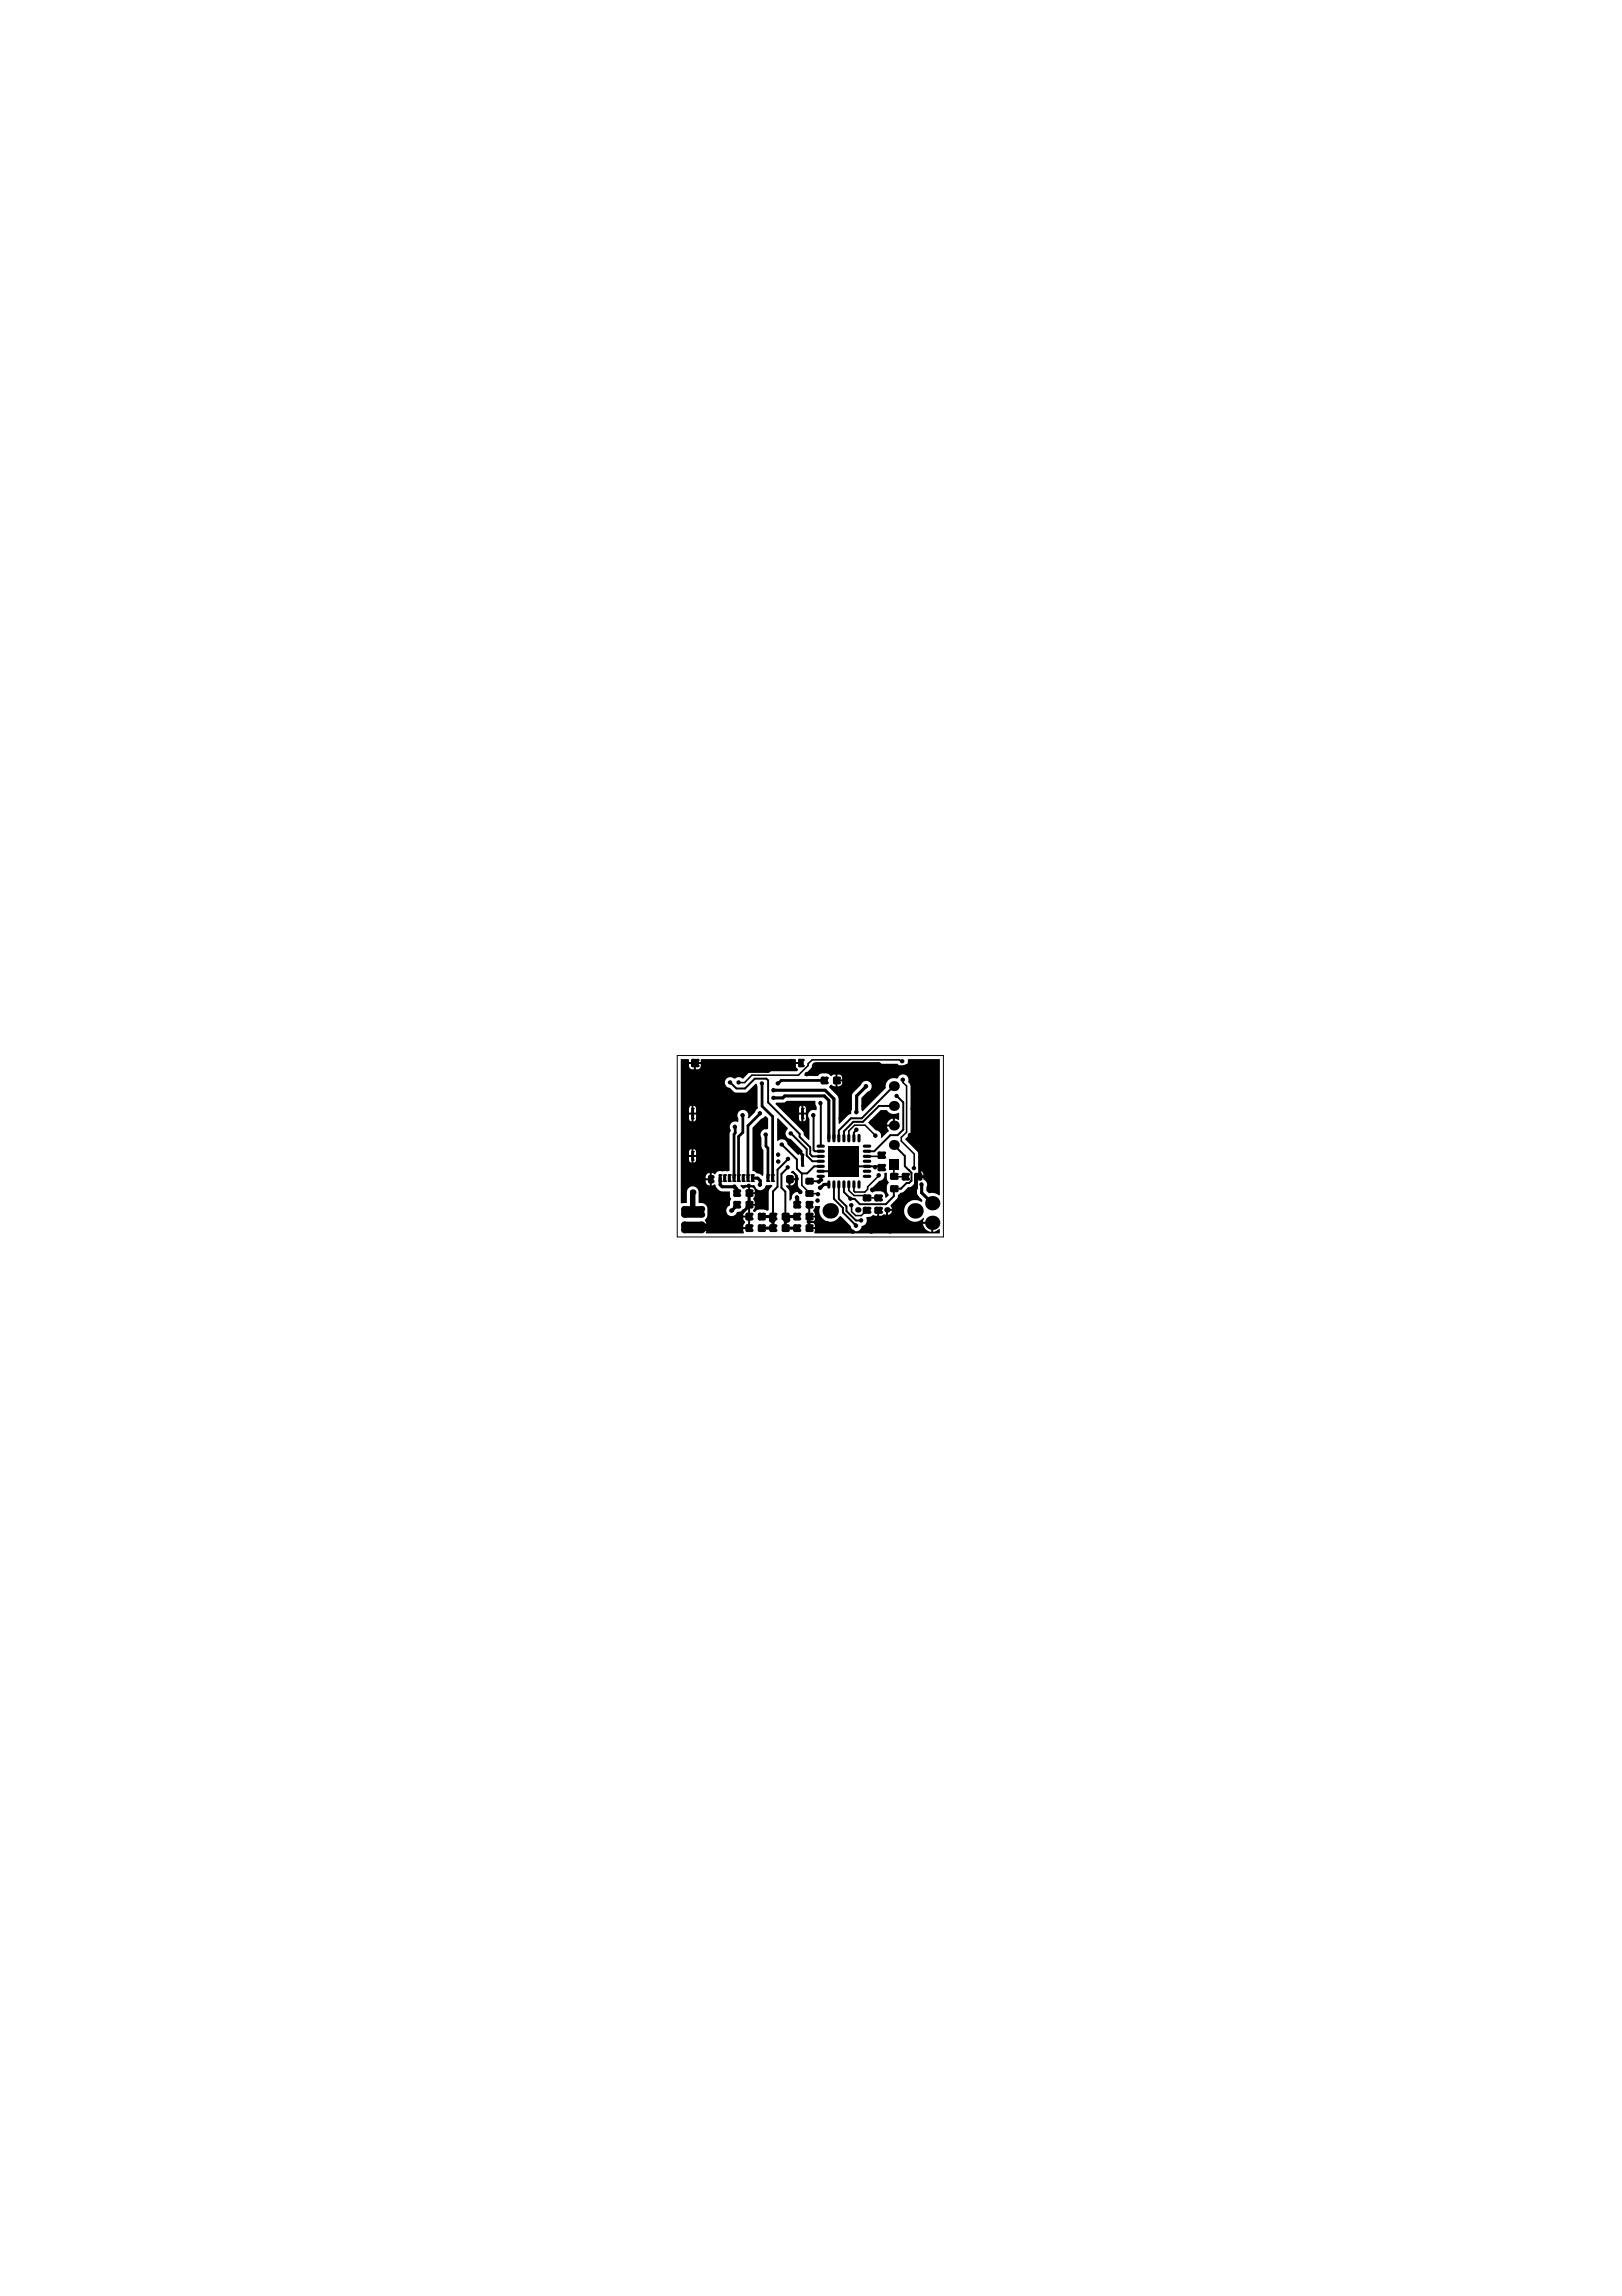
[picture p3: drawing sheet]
<svg xmlns="http://www.w3.org/2000/svg" width="210mm" height="297mm" viewBox="0 0 210 297" stroke-linecap="round" stroke-linejoin="round" font-family="sans-serif">
<path d="M87.6 136.6h34.5v23.4h-34.5z" fill="none" stroke="#000" stroke-width=".13"/>
<g fill="#000">
<path d="M98.5 144.7l.6-.3 .3 .3v1.3l-.1 .1a.71 .71 0 0 0-.8 .3 .71 .71 0 0 0 0 .8v1.1l.3 .5v3.1v.2h-.2a.78 .78 0 0 0-.7-.3 .55 .55 0 0 0-.5-.3v-5.6zM100.6 144.7h.1l1.2 1.2v.2a.69 .69 0 0 0-.2 .8 .69 .69 0 0 0 .6 .4l1.6 1.6v.2h-.2a.3 .3 0 0 0-.3 .3h-.1l-1.4-1.4a.68 .68 0 0 0-.5-.6 .68 .68 0 0 0-.7 .2h-.1zM114.5 151.8l.1-.1 .2 .1a1.14 1.14 0 0 0 .2 1.1v.1a1.33 1.33 0 0 0 0 1.6l-.3 .4-.1-.1a.67 .67 0 0 0-.6-.8 1.25 1.25 0 0 0-1.1 .2l-.2-.1 .1-.4 1-1a.69 .69 0 0 0 .6-.9z"/>
<path d="M88.1 137h1l.1 .4h1.5l.1-.4h12.1l.1 .4h.6v.2h-.6a.48 .48 0 0 0 .3 .7v.1l-.2 .2h-6l-.9 1a.9 .9 0 0 0-1.2 0 .7 .7 0 0 0-1.1 .1 .7 .7 0 0 0 .6 1l.6 .6h1.5l1.2-1.1h.1l.1 .4 .1 2.8-1.2 1.3h-.2a.7 .7 0 0 0-.6-1.1 .7 .7 0 0 0-.5 1.1v.4l-.2 .1a.69 .69 0 0 0-.8 .1 .69 .69 0 0 0 0 .9l-.2 .5v4.8l-.9 .1a.6 .6 0 0 0-.9 .3h-.1l-.4-.1v1.6l.5-.1a1.04 1.04 0 0 0 .8 .8h1.1a.96 .96 0 0 0 .1 1l-.1 .2v.7a.72 .72 0 0 0-.3 1.2 .72 .72 0 0 0 1.2-.4 .61 .61 0 0 0 .7-.4l.3 .2-.2 .7h.7v.2h-.7v.3l.2 .2-.2 .8h.7v.2h-.7l.1 .4-.1 .2h-4.8l-.1-.1 .1-.6h-1.8v-.2h1.8v-.6l-.2-.2 .1-.2a1.55 1.55 0 0 0 .2-1.5 .89 .89 0 0 0-1.1-.6v-1.4a.76 .76 0 0 0-.8-.7 .76 .76 0 0 0-.7 .7v1.4l-.7 .1-.1-.1zM90.1 137.6v.7a.52 .52 0 0 0 .5-.1 .52 .52 0 0 0 .1-.6zM89.2 137.6a.52 .52 0 0 0 .1 .6 .52 .52 0 0 0 .5 .1v-.7zM89.7 143.1v.8h.4v-.5a.35 .35 0 0 0-.4-.3zM89.3 143.2l-.1 .2v.5h.3v-.8zM89.7 144.2v.9a.35 .35 0 0 0 .4-.4v-.5zM89.2 144.2v.5a.35 .35 0 0 0 .3 .4v-.9zM89.7 148.7v.7h.4v-.5zM89.3 148.8l-.1 .2v.4h.3v-.7zM89.7 149.7v.7a.31 .31 0 0 0 .4-.3v-.4zM89.2 149.7v.4a.31 .31 0 0 0 .3 .3v-.7zM91.5 151.9l-.2 .5h.5v-.6zM91.3 152.7a.59 .59 0 0 0 .5 .7v-.7z"/>
<path d="M95.9 153.3h1a.73 .73 0 0 1 1 .5 .71 .71 0 0 0 1.2-.4l.1-.1h.5h.2l.1 .2-.5 .4v.2v2.4l-.3 .1a1.13 1.13 0 0 0-1.5 .2l-.2-.1 .2-.7h-.8v-.3h.8l-.1-.3-.1-.2 .2-.7h-.8v-.1h-.1v-.8l-.7 .2-.2-.3zM97.1 153.6v.6h.6a.52 .52 0 0 0-.6-.6z"/>
<path d="M102.3 151.6l.4-.1 .6 .6v1.2l.1 .4 .4 .4v.3h-.1a.7 .7 0 0 0-.9-.1 .7 .7 0 0 0-.3 .8l-.2 .2h-.1v-1.1l-.5-.8 .1-.1 .2 .1v-.8h.2v-.2h.7a.59 .59 0 0 0-.5-.7zM102.3 152.7v.7a.58 .58 0 0 0 .6-.7z"/>
<path d="M100.4 142.7a2.07 2.07 0 0 0 1.3-.2l3.8-.1v.5l.2 .3v.4h-.1a.71 .71 0 0 0-.9 .3 .71 .71 0 0 0 .1 .9v2.6l-.2 .1-.6-.6v-.4l-.1-.2-3.5-3.4zM104 143.1v.8h.3v-.5a.35 .35 0 0 0-.3-.3zM103.5 143.2l-.1 .7h.3v-.8zM104 144.2v.9a.35 .35 0 0 0 .3-.4v-.5zM103.4 144.2v.5a.31 .31 0 0 0 .3 .4v-.9z"/>
<path d="M112.3 145.2l1.7-1.6h.8a1.02 1.02 0 0 0 1.4 .3l.2 .1v.9h-.2l-.4-.2v.9h-.1v.1h-.9l.2 .6v.1l-.9 .8h-.1a.67 .67 0 0 0-.7-.9zM115 145l-.2 .5h.7v-.8z"/>
<path d="M105.5 156.1l.6-.1v.1a1.41 1.41 0 0 0 .7 1.8 1.41 1.41 0 0 0 1.9-.6h.1l1.3 1.3a.7 .7 0 0 0 .7 .7 .7 .7 0 0 0 .7-.7 .79 .79 0 0 0 .6-1.1l.1-.1a.91 .91 0 0 0 .8-.2l.5 .1v-.7h.3v.7h.3l.3-.2 .3 .1v-.7h.1v-.1h.6l-.2-.5 .9-.8 .1-.5 .3-.3 .5-.1a2.03 2.03 0 0 1 1-.8l.4-.4h.1l.2 .6a1.53 1.53 0 0 0 .6 1.7v.2h-.1a1.41 1.41 0 0 0-1.9 .3 1.41 1.41 0 0 0 .2 2 1.41 1.41 0 0 0 2-.3l.1 .1-.1 .5h1.1v.1h.2v1.2l.7-.4h.1v.6h-16.2v-.2l.1-.4h-.8v-.2h.8l-.1-.4-.1-.2 .2-.7h-.8v-.2h.8l-.1-.4-.2-.2zM114.9 156.7l.1 .5a.58 .58 0 0 0 .4-.5zM119.5 158.3a1.14 1.14 0 0 0 1 1.1v-1.1z"/>
<path d="M105.3 137.6h10.9a.73 .73 0 0 0 .9 .3 .73 .73 0 0 0 .4-.8v-.1h4.1v17.6h-.1a1.31 1.31 0 0 0-1.3-.2l-.3-.3v-.5a.68 .68 0 0 0-.4-1v-.2h-.7v-.3h.7a.54 .54 0 0 0-.4-.6l-.1-.1v-.5l-.2-.3v-1.5l-1.7-1.7 .6-.6 .1-.3v-6l-.1-.4-.2-.1a.7 .7 0 0 0-.4-1 .7 .7 0 0 0-.9 .5l-.1 .1a1.05 1.05 0 0 0-1.1 .1 1.05 1.05 0 0 0-.4 1.1l-3 3-.1-.1v-.2v-1.5l.8-.8a.7 .7 0 0 0 .3-1.2 .7 .7 0 0 0-1.2 .4l-1.1 1.2v1.9l-.2 .6-.4 .2-1.1 1.1h-.1v-3.5l-1.2-1.2v-.2l.3-.2 .5 .2v-1.5h-.3l-.2 .2-.2-.2a1.12 1.12 0 0 0-1.5 .2h-1.8v-.1l.8-.9 .2-.3zM108.4 139v.7h.6a.5 .5 0 0 0-.6-.7zM108.4 139.9v.6h.1a.51 .51 0 0 0 .5-.6z"/>
<circle cx="89.6" cy="137.9" r=".16"/>
<circle cx="89.6" cy="137.1" r=".16"/>
<circle cx="90.3" cy="137.1" r=".16"/>
<circle cx="90.3" cy="137.9" r=".16"/>
<circle cx="91.1" cy="139.5" r=".29"/>
<circle cx="93.1" cy="138.5" r=".29"/>
<circle cx="99.3" cy="138.5" r=".29"/>
<circle cx="102.4" cy="138" r=".29"/>
<circle cx="102.4" cy="137.3" r=".29"/>
<circle cx="103.4" cy="137.9" r=".16"/>
<circle cx="103.4" cy="137.1" r=".16"/>
<circle cx="103.9" cy="137.1" r=".16"/>
<circle cx="103.9" cy="137.9" r=".16"/>
<circle cx="104.4" cy="139" r=".29"/>
<circle cx="105.4" cy="138" r=".29"/>
<circle cx="105.4" cy="138.9" r=".29"/>
<circle cx="106.4" cy="139.5" r=".2"/>
<circle cx="106.9" cy="139.5" r=".2"/>
<circle cx="108" cy="139.5" r=".2"/>
<circle cx="108.4" cy="137.9" r=".29"/>
<circle cx="108.5" cy="139.5" r=".2"/>
<circle cx="109.5" cy="137.9" r=".29"/>
<circle cx="110.5" cy="138" r=".29"/>
<circle cx="113.9" cy="137.9" r=".29"/>
<circle cx="114.9" cy="137.9" r=".29"/>
<circle cx="116" cy="138" r=".29"/>
<circle cx="116.8" cy="137.3" r=".29"/>
<circle cx="116.8" cy="139.7" r=".29"/>
<circle cx="117.7" cy="138.2" r=".29"/>
<circle cx="88.5" cy="158.4" r=".29"/>
<circle cx="88.5" cy="159.1" r=".29"/>
<circle cx="88.5" cy="157.2" r=".38"/>
<circle cx="88.5" cy="158.4" r=".38"/>
<circle cx="88.5" cy="156.4" r=".38"/>
<circle cx="88.5" cy="159.2" r=".38"/>
<circle cx="89.2" cy="158.4" r=".29"/>
<circle cx="89.2" cy="159.1" r=".28"/>
<circle cx="89.6" cy="154.2" r=".29"/>
<circle cx="89.6" cy="154.2" r=".36"/>
<circle cx="90.8" cy="158.4" r=".38"/>
<circle cx="90.8" cy="156.4" r=".38"/>
<circle cx="90.8" cy="157.2" r=".38"/>
<circle cx="90.8" cy="159.2" r=".38"/>
<circle cx="90.9" cy="148.6" r=".29"/>
<circle cx="91.8" cy="140.9" r=".29"/>
<circle cx="91.8" cy="152.3" r=".25"/>
<circle cx="91.8" cy="152.8" r=".25"/>
<circle cx="91.9" cy="150.9" r=".29"/>
<circle cx="91.9" cy="149.8" r=".28"/>
<circle cx="92.1" cy="152.3" r=".25"/>
<circle cx="92.1" cy="152.8" r=".25"/>
<circle cx="92.4" cy="158.8" r=".29"/>
<circle cx="92.4" cy="157.5" r=".28"/>
<circle cx="92.6" cy="145.5" r=".29"/>
<circle cx="92.6" cy="142.2" r=".29"/>
<circle cx="92.6" cy="147.3" r=".29"/>
<circle cx="92.6" cy="144.2" r=".29"/>
<circle cx="92.6" cy="148.3" r=".29"/>
<circle cx="93.2" cy="150.9" r=".29"/>
<circle cx="93.2" cy="149.8" r=".29"/>
<circle cx="93.4" cy="158.1" r=".29"/>
<circle cx="94.5" cy="140" r=".29"/>
<circle cx="94.7" cy="156.6" r=".29"/>
<circle cx="94.7" cy="156.6" r=".2"/>
<circle cx="95" cy="153.5" r=".29"/>
<circle cx="95.1" cy="156.1" r=".2"/>
<circle cx="95.1" cy="154.6" r=".2"/>
<circle cx="95.1" cy="155.6" r=".2"/>
<circle cx="95.1" cy="154.1" r=".2"/>
<circle cx="95.1" cy="145.8" r=".29"/>
<circle cx="95.6" cy="140" r=".28"/>
<circle cx="95.6" cy="156.1" r=".2"/>
<circle cx="95.6" cy="154.1" r=".2"/>
<circle cx="95.6" cy="154.6" r=".2"/>
<circle cx="95.6" cy="155.6" r=".2"/>
<circle cx="96.1" cy="158.1" r=".29"/>
<circle cx="96.1" cy="144.3" r=".29"/>
<circle cx="96.7" cy="154.6" r=".2"/>
<circle cx="96.7" cy="157.1" r=".2"/>
<circle cx="96.7" cy="156.1" r=".2"/>
<circle cx="96.7" cy="154.1" r=".2"/>
<circle cx="96.7" cy="155.6" r=".2"/>
<circle cx="96.7" cy="158.6" r=".2"/>
<circle cx="96.7" cy="159.2" r=".2"/>
<circle cx="96.7" cy="157.7" r=".2"/>
<circle cx="96.9" cy="153.4" r=".29"/>
<circle cx="96.9" cy="156" r=".2"/>
<circle cx="97.2" cy="156.1" r=".2"/>
<circle cx="97.2" cy="154.6" r=".2"/>
<circle cx="97.2" cy="154.1" r=".2"/>
<circle cx="97.2" cy="157.7" r=".2"/>
<circle cx="97.2" cy="157.1" r=".2"/>
<circle cx="97.2" cy="158.6" r=".2"/>
<circle cx="97.2" cy="159.2" r=".2"/>
<circle cx="97.2" cy="155.6" r=".2"/>
<circle cx="97.8" cy="147" r=".29"/>
<circle cx="98" cy="151.5" r=".29"/>
<circle cx="98" cy="150.6" r=".29"/>
<circle cx="98.1" cy="149.4" r=".29"/>
<circle cx="98.3" cy="158.6" r=".2"/>
<circle cx="98.3" cy="157.1" r=".2"/>
<circle cx="98.3" cy="157.7" r=".2"/>
<circle cx="98.3" cy="159.2" r=".2"/>
<circle cx="98.3" cy="144" r=".29"/>
<circle cx="98.3" cy="153.3" r=".29"/>
<circle cx="98.6" cy="140.2" r=".28"/>
<circle cx="98.8" cy="157.1" r=".2"/>
<circle cx="98.8" cy="158.6" r=".2"/>
<circle cx="98.8" cy="159.2" r=".2"/>
<circle cx="98.8" cy="157.7" r=".2"/>
<circle cx="99.1" cy="146.8" r=".29"/>
<circle cx="99.8" cy="157.7" r=".2"/>
<circle cx="99.8" cy="158.6" r=".2"/>
<circle cx="99.8" cy="159.2" r=".2"/>
<circle cx="99.8" cy="157.1" r=".2"/>
<circle cx="99.9" cy="157.8" r=".39"/>
<circle cx="100.1" cy="141" r=".29"/>
<circle cx="100.1" cy="142" r=".28"/>
<circle cx="100.3" cy="159.2" r=".2"/>
<circle cx="100.3" cy="157.1" r=".2"/>
<circle cx="100.3" cy="157.7" r=".2"/>
<circle cx="100.3" cy="158.6" r=".2"/>
<circle cx="100.7" cy="140.2" r=".29"/>
<circle cx="100.7" cy="149.4" r=".29"/>
<circle cx="100.7" cy="150.3" r=".29"/>
<circle cx="101.1" cy="146.4" r=".29"/>
<circle cx="101.2" cy="148.1" r=".29"/>
<circle cx="101.4" cy="157.1" r=".2"/>
<circle cx="101.4" cy="157.7" r=".2"/>
<circle cx="101.4" cy="158.6" r=".2"/>
<circle cx="101.4" cy="159.2" r=".2"/>
<circle cx="101.8" cy="157.8" r=".39"/>
<circle cx="101.9" cy="157.7" r=".2"/>
<circle cx="101.9" cy="157.1" r=".2"/>
<circle cx="101.9" cy="158.6" r=".2"/>
<circle cx="101.9" cy="159.2" r=".2"/>
<circle cx="101.9" cy="151" r=".28"/>
<circle cx="102" cy="149.9" r=".29"/>
<circle cx="102" cy="152.3" r=".3"/>
<circle cx="102" cy="152.8" r=".3"/>
<circle cx="102.3" cy="152.8" r=".3"/>
<circle cx="102.3" cy="152.3" r=".3"/>
<circle cx="102.3" cy="146.6" r=".29"/>
<circle cx="102.6" cy="144.7" r=".29"/>
<circle cx="102.7" cy="148.3" r=".28"/>
<circle cx="102.8" cy="157.1" r=".2"/>
<circle cx="102.8" cy="158.6" r=".2"/>
<circle cx="102.8" cy="156.1" r=".2"/>
<circle cx="102.8" cy="155.6" r=".2"/>
<circle cx="102.8" cy="157.7" r=".2"/>
<circle cx="102.8" cy="159.2" r=".2"/>
<circle cx="103.1" cy="152.5" r=".29"/>
<circle cx="103.1" cy="154.9" r=".29"/>
<circle cx="103.4" cy="157.1" r=".2"/>
<circle cx="103.4" cy="156.1" r=".2"/>
<circle cx="103.4" cy="159.2" r=".2"/>
<circle cx="103.4" cy="155.6" r=".2"/>
<circle cx="103.4" cy="157.7" r=".2"/>
<circle cx="103.4" cy="158.6" r=".2"/>
<circle cx="103.6" cy="154.2" r=".29"/>
<circle cx="103.9" cy="145.4" r=".29"/>
<circle cx="104.4" cy="152.6" r=".2"/>
<circle cx="104.4" cy="154.2" r=".2"/>
<circle cx="104.4" cy="154.6" r=".2"/>
<circle cx="104.4" cy="153" r=".2"/>
<circle cx="104.4" cy="157.1" r=".2"/>
<circle cx="104.4" cy="156.1" r=".2"/>
<circle cx="104.4" cy="158.6" r=".2"/>
<circle cx="104.4" cy="159.2" r=".2"/>
<circle cx="104.4" cy="155.6" r=".2"/>
<circle cx="104.4" cy="157.7" r=".2"/>
<circle cx="104.7" cy="158.1" r=".29"/>
<circle cx="105" cy="157.1" r=".2"/>
<circle cx="105" cy="156.1" r=".2"/>
<circle cx="105" cy="159.2" r=".2"/>
<circle cx="105" cy="158.6" r=".2"/>
<circle cx="105" cy="155.6" r=".2"/>
<circle cx="105" cy="157.7" r=".2"/>
<circle cx="105" cy="152.6" r=".2"/>
<circle cx="105" cy="154.2" r=".2"/>
<circle cx="105" cy="153" r=".2"/>
<circle cx="105" cy="154.6" r=".2"/>
<circle cx="105.2" cy="144.3" r=".29"/>
<circle cx="105.8" cy="155.3" r=".29"/>
<circle cx="105.9" cy="154.5" r=".29"/>
<circle cx="106" cy="152.9" r=".29"/>
<circle cx="106.1" cy="153.7" r=".29"/>
<circle cx="106.2" cy="142.7" r=".29"/>
<circle cx="106.2" cy="152.7" r=".2"/>
<circle cx="106.4" cy="140.1" r=".2"/>
<circle cx="106.9" cy="140.1" r=".2"/>
<circle cx="107.1" cy="158.3" r=".29"/>
<circle cx="107.1" cy="159.1" r=".29"/>
<circle cx="107.4" cy="156.7" r="1"/>
<circle cx="108" cy="140.1" r=".2"/>
<circle cx="108.5" cy="140.1" r=".2"/>
<circle cx="108.7" cy="151.9" r=".29"/>
<circle cx="108.8" cy="144.7" r=".29"/>
<circle cx="109.5" cy="148.8" r=".29"/>
<circle cx="109.6" cy="143.6" r=".29"/>
<circle cx="110" cy="155.1" r=".28"/>
<circle cx="110.2" cy="155.9" r=".29"/>
<circle cx="110.3" cy="159.3" r=".29"/>
<circle cx="110.8" cy="151.8" r=".29"/>
<circle cx="110.8" cy="158.6" r=".29"/>
<circle cx="110.8" cy="150" r=".29"/>
<circle cx="110.8" cy="143.9" r=".29"/>
<circle cx="110.8" cy="146.2" r=".29"/>
<circle cx="111" cy="156.5" r=".36"/>
<circle cx="111.4" cy="157.9" r=".29"/>
<circle cx="111.8" cy="143.1" r=".29"/>
<circle cx="111.8" cy="156.3" r=".2"/>
<circle cx="111.8" cy="156.8" r=".2"/>
<circle cx="111.8" cy="154.7" r=".2"/>
<circle cx="111.8" cy="155.2" r=".2"/>
<circle cx="112.1" cy="140.5" r=".29"/>
<circle cx="112.5" cy="156.8" r=".2"/>
<circle cx="112.5" cy="156.3" r=".2"/>
<circle cx="112.5" cy="155.2" r=".2"/>
<circle cx="112.5" cy="154.7" r=".2"/>
<circle cx="112.8" cy="159.3" r=".28"/>
<circle cx="112.8" cy="145.1" r=".29"/>
<circle cx="112.9" cy="153.9" r=".29"/>
<circle cx="113.2" cy="151" r=".29"/>
<circle cx="113.3" cy="146.9" r=".29"/>
<circle cx="113.3" cy="154.7" r=".2"/>
<circle cx="113.3" cy="156.3" r=".2"/>
<circle cx="113.3" cy="155.2" r=".2"/>
<circle cx="113.3" cy="156.8" r=".2"/>
<circle cx="113.7" cy="152" r=".29"/>
<circle cx="113.7" cy="149.7" r=".2"/>
<circle cx="113.7" cy="149.2" r=".2"/>
<circle cx="113.7" cy="151.3" r=".2"/>
<circle cx="113.7" cy="150.8" r=".2"/>
<circle cx="114" cy="154.7" r=".2"/>
<circle cx="114" cy="156.3" r=".2"/>
<circle cx="114" cy="155.2" r=".2"/>
<circle cx="114" cy="156.8" r=".2"/>
<circle cx="114.4" cy="149.2" r=".2"/>
<circle cx="114.4" cy="151.3" r=".2"/>
<circle cx="114.4" cy="150.8" r=".2"/>
<circle cx="114.4" cy="149.7" r=".2"/>
<circle cx="114.8" cy="156.5" r=".36"/>
<circle cx="115.1" cy="157.9" r=".29"/>
<circle cx="115.2" cy="159.3" r=".29"/>
<circle cx="115.4" cy="153.5" r=".2"/>
<circle cx="115.4" cy="154" r=".2"/>
<circle cx="115.4" cy="152.4" r=".2"/>
<circle cx="115.4" cy="151.9" r=".2"/>
<circle cx="115.7" cy="143.1" r=".65"/>
<circle cx="115.7" cy="148.1" r=".65"/>
<circle cx="115.7" cy="145.6" r=".65"/>
<circle cx="115.7" cy="140.5" r=".65"/>
<circle cx="116" cy="153.5" r=".2"/>
<circle cx="116" cy="154" r=".2"/>
<circle cx="116" cy="152.4" r=".2"/>
<circle cx="116" cy="151.9" r=".2"/>
<circle cx="116" cy="141.8" r=".28"/>
<circle cx="116.9" cy="151.9" r=".2"/>
<circle cx="116.9" cy="152.5" r=".2"/>
<circle cx="117.4" cy="152.5" r=".2"/>
<circle cx="117.4" cy="151.9" r=".2"/>
<circle cx="117.6" cy="155.2" r=".29"/>
<circle cx="117.7" cy="146.8" r=".29"/>
<circle cx="118.1" cy="143.5" r=".29"/>
<circle cx="118.3" cy="151.1" r=".29"/>
<circle cx="118.4" cy="156.7" r="1"/>
<circle cx="118.5" cy="152.5" r=".2"/>
<circle cx="118.5" cy="151.9" r=".2"/>
<circle cx="118.6" cy="154.9" r=".29"/>
<circle cx="119" cy="151.9" r=".2"/>
<circle cx="119" cy="152.5" r=".2"/>
<circle cx="119.2" cy="153.2" r=".29"/>
<circle cx="120.2" cy="142.6" r=".29"/>
<circle cx="120.2" cy="144.7" r=".29"/>
<circle cx="120.2" cy="143.8" r=".29"/>
<circle cx="120.3" cy="145.5" r=".29"/>
<circle cx="120.6" cy="155.7" r=".93"/>
<circle cx="120.6" cy="158.2" r=".93"/>
<circle cx="120.7" cy="153.1" r=".28"/>
</g>
<g fill="none" stroke="#000" stroke-width=".41">
<path d="M93.2 152.4v.9l.2 .2h1.7l.2 .3v.6M95.4 155.9l-.7 .7M96.9 154.4v1.6l-1.2 1.2M97.4 152.4h.7l.3 .3v.6M98.5 157.4h1.5v1.5h-1.5M100.1 142h1.2l.3-.2h5.1l.6 .6v5.2M100.1 141h6.7l1.1 1.2v5.4M102.7 148.3l1.1 1.1v.7M103.1 157.4h-1.5v1.5h1.5M105.9 151.5h.6M105.9 152.2h.6M105.9 149.6h.6"/>
<path d="M105.9 150.2h.6M105.9 148.3h.6M105.9 148.9h.6M105.9 150.9h.6M106.2 152.2v.5l-.2 .2M107.3 153.2h-.7l-.4 .5M107.3 152.9v.7M107.9 152.9v.7M108.6 146.9v.7M108.6 152.9v.7M109.2 150.2l-1.3 1.3M109.2 146.9v.7"/>
<path d="M109.2 152.9v.7M109.8 146.9v.7M109.8 152.9v.7M110.5 146.9v.7M110.5 152.9v.7M111.2 146.9v.7M111.2 152.9v.7M111.8 151.5h.8M111.8 152.2h.8M111.8 149.6h.8M111.8 150.2h.8M111.8 148.3h.8"/>
<path d="M111.8 148.9h.8M111.8 150.9h.8M112.1 140.5l-1.2 1.3v2.1M118.6 152.4v1.3l-.5 .5M118.8 152.2h1.2l.2 .3M119 150.7v1.3l-.5 .5v.8M119.3 153.3v1l1.3 1.4"/>
</g>
<path d="M106.7 139.8h-5.6l-.4 .4M95.1 145.8v.8l-.1 .1v5.7M96.1 144.3v2.2l-.5 .5v5.4M98.4 144l-1.6 1.6v6.8M98.6 140.2v2.9l1.4 1.3v8M99.1 146.8v1.5l.3 .2v3.9" fill="none" stroke="#000" stroke-width=".36"/>
<g fill="none" stroke="#000" stroke-width=".25">
<path d="M94.5 140.1l.8 .7h1.1l1.3-1.2h1.5l.2 .2v2.8l4.1 4.1v.4l1.4 1.3v.9l.2 .3h1.1M96.9 155.9h.1M96.9 155.9v3M101.2 148.1l1.9 1.9v1.2l.7 .6M102 151l-.9 .9v1.8l.5 .5v3.2M102 150l-1.4 1.3v2.2l-.6 .6v3.3M102.4 146.6l2 2.1v.8l.7 .7h1.1M104.7 158.9h.1M104.7 158.1h.1M104.7 158.1h1l.1 .1M104.7 155.9v3M104.7 152.8h1.2l.1 .1"/>
<path d="M105.3 144.3v4.5l.1 .1h.8M106.2 150.9h-.8l-1 .9h-.6M106.2 142.7v5.6M106.2 151.5h1.7M107.9 153.2v1.9l1.2 1.2v.6l1.7 1.7M108.6 153.2v1.9l.9 1v.6l1.3 1.2h.7M109.2 150.2l.6 .7h3.9l.4 .3M110.3 155.1h.1M110.6 158.4h.1M110.9 146.2l-.4 .3v.7M115.6 140.5l-4.1 4.2h-1.4l-1.5 1.6v.9M115.6 140.5h.1"/>
<path d="M115.7 143.1h-2l-2 2h-1.3l-1.2 1.3v.8M115.7 148.1l1.4 1.4v1.4l.9 .8v1l-.3 .3h-.4l-.7 .8h-.9v.9l-1.1 1.1h-3.3l-.7-.7h-.5l-.9-.9v-1M116.1 141.8l.8 .8v3.5l-.7 .8h-1l-2.1 2h-.9"/>
</g>
<g fill="none" stroke="#000" stroke-width=".2">
<path d="M116.8 137.3h-.2l-.2-.2h-11.3l-.5 .5v.3l-1.3 1.2h-6l-.9 1h-.8M116.9 139.7v.4l.4 .4v6l-.7 .6v.5l1.7 1.7v1.8M93.1 152h.1M93.1 152.8h.1M93.3 152.8h.1M93.3 152h.1M93.7 152h.1M93.7 152.8h.1M93.9 152.8h.1M93.9 152h.1M94.3 152h.1M94.3 152.8h.1"/>
<path d="M94.5 152.8h.1M94.5 152h.1M94.9 152h.1M94.9 152.8h.1M95.1 152.8h.1M95.1 152h.1M95.5 152h.1M95.5 152.8h.1M95.7 152.8h.1M95.7 152h.1M96.1 152h.1M96.1 152.8h.1"/>
<path d="M96.3 152.8h.1M96.3 152h.1M96.7 152h.1M96.7 152.8h.1M96.9 152.8h.1M96.9 152h.1M97.3 152h.1M97.3 152.8h.1M97.5 152.8h.1M97.5 152h.1M99.3 152h.1M99.3 152.8h.1"/>
<path d="M99.5 152.8h.1M99.5 152h.1M99.9 152h.1M99.9 152.8h.1M100.1 152.8h.1M100.1 152h.1M103.2 155.8l-.1 .1M103.8 151.8v1.5l1.1 1.1h.9l.1 .1M105.6 155.3h.2M109.8 153.2v.8l.7 .7h1.3l.4 .3h1.4M110.2 155.9v.9l.5 .5h.8l.7-.7M112.2 149.6h1.9"/>
<path d="M113.3 146.9l-1.4-1.3h-1.3l-.8 .7v.9M113.7 152.1l-1.4 1.5v.3l-.4 .3h-1.3l-.1-.1v-.9M115.7 152.2h1.5M115.7 150.7v1.3"/>
</g>
<path d="M103.2 154.9v.9" fill="none" stroke="#000" stroke-width=".51"/>
<path d="M102.3 138.1h-2.7l-.3 .2h-7l-2 2h1l1.4 1.3v6.9M105.6 137.9h8l.5 .4h3.1l.1-.1h1.4l1.5 1.5v12.8M89.6 158.8h3" fill="none" stroke="#000" stroke-width=".99"/>
<path d="M89.6 154.2v2.6" fill="none" stroke="#000" stroke-width=".71"/>
<g fill="#000">
<path d="M89.4 137.1l.2-.1h.7l.1 .1v.8l-.1 .2h-.7l-.2-.2z" fill-rule="evenodd"/>
<path d="M103.4 137h.5l.1 .1v.8l-.1 .2h-.5l-.1-.2v-.8z" fill-rule="evenodd"/>
<path d="M89.5 148.9l.3 .1v1.1l-.1 .1-.3-.1v-1.1z" fill-rule="evenodd"/>
<path d="M89.5 143.3l.3 .1v1.3l-.1 .1h-.2l-.1-.1v-1.3z" fill-rule="evenodd"/>
<path d="M88.1 156.4l.4-.4h2.3l.3 .4v.8l-.3 .3h-2.3l-.4-.3z" fill-rule="evenodd"/>
<path d="M88.1 158.4l.4-.4h2.3l.3 .4v.8l-.3 .3h-2.3l-.4-.3z" fill-rule="evenodd"/>
<path d="M91.8 152h.3l.3 .3v.5l-.3 .3h-.3l-.2-.3v-.5z" fill-rule="evenodd"/>
<path d="M93.1 151.9l.3 .1v.8l-.1 .1-.3-.1v-.8z" fill-rule="evenodd"/>
<path d="M93.7 151.9l.3 .1v.8l-.1 .1-.3-.1v-.8z" fill-rule="evenodd"/>
<path d="M94.3 151.9l.3 .1v.8l-.1 .1-.3-.1v-.8z" fill-rule="evenodd"/>
<path d="M94.9 151.9l.3 .1v.8l-.1 .1-.3-.1v-.8z" fill-rule="evenodd"/>
<path d="M95.1 155.4h.5l.2 .2v.5l-.2 .2h-.5l-.2-.2v-.5z" fill-rule="evenodd"/>
<path d="M95.1 153.9h.5l.2 .2v.5l-.2 .3h-.5l-.2-.3v-.5z" fill-rule="evenodd"/>
<path d="M95.5 151.9l.3 .1v.8l-.1 .1-.3-.1v-.8z" fill-rule="evenodd"/>
<path d="M96.1 151.9l.3 .1v.8l-.1 .1-.3-.1v-.8z" fill-rule="evenodd"/>
<path d="M96.7 156.9h.5l.2 .2v.6l-.2 .2h-.5l-.2-.2v-.6z" fill-rule="evenodd"/>
<path d="M96.7 158.4h.5l.2 .2v.6l-.2 .2h-.5l-.2-.2v-.6z" fill-rule="evenodd"/>
<path d="M96.7 151.9l.3 .1v.8l-.1 .1-.3-.1v-.8z" fill-rule="evenodd"/>
<path d="M96.7 155.4h.5l.2 .2v.5l-.2 .2h-.5l-.2-.2v-.5z" fill-rule="evenodd"/>
<path d="M96.7 153.9h.5l.2 .2v.5l-.2 .3h-.5l-.2-.3v-.5z" fill-rule="evenodd"/>
<path d="M97.2 152l.1-.1 .3 .1v.8l-.1 .1-.3-.1z" fill-rule="evenodd"/>
<path d="M98.3 156.9h.5l.2 .2v.6l-.2 .2h-.5l-.2-.2v-.6z" fill-rule="evenodd"/>
<path d="M98.3 158.4h.5l.2 .2v.6l-.2 .2h-.5l-.2-.2v-.6z" fill-rule="evenodd"/>
<path d="M99.3 151.9l.3 .1v.8l-.1 .1-.3-.1v-.8z" fill-rule="evenodd"/>
<path d="M99.8 156.9h.5l.2 .2v.6l-.2 .2h-.5l-.2-.2v-.6z" fill-rule="evenodd"/>
<path d="M99.8 158.4h.5l.2 .2v.6l-.2 .2h-.5l-.2-.2v-.6z" fill-rule="evenodd"/>
<path d="M99.9 151.9l.3 .1v.8l-.1 .1-.3-.1v-.8z" fill-rule="evenodd"/>
<path d="M101.4 156.9h.5l.2 .2v.6l-.2 .2h-.5l-.2-.2v-.6z" fill-rule="evenodd"/>
<path d="M101.4 158.4h.5l.2 .2v.6l-.2 .2h-.5l-.2-.2v-.6z" fill-rule="evenodd"/>
<path d="M102 152h.3l.3 .3v.5l-.3 .3h-.3l-.3-.3v-.5z" fill-rule="evenodd"/>
<path d="M102.8 156.9h.6l.2 .2v.6l-.2 .2h-.6l-.2-.2v-.6z" fill-rule="evenodd"/>
<path d="M102.8 158.4h.6l.2 .2v.6l-.2 .2h-.6l-.2-.2v-.6z" fill-rule="evenodd"/>
<path d="M102.9 155.4h.5l.2 .2v.5l-.2 .2h-.5l-.2-.2v-.5z" fill-rule="evenodd"/>
<path d="M103.7 149.3l.3 .1v1.4l-.1 .1h-.2v-.1v-1.4z" fill-rule="evenodd"/>
<path d="M103.7 143.3l.3 .1v1.3l-.1 .1h-.2v-.1v-1.3z" fill-rule="evenodd"/>
<path d="M104.4 156.9h.6l.2 .2v.6l-.2 .2h-.6l-.2-.2v-.6z" fill-rule="evenodd"/>
<path d="M104.4 158.4h.6l.2 .2v.6l-.2 .2h-.6l-.2-.2v-.6z" fill-rule="evenodd"/>
<path d="M104.5 155.4h.5l.2 .2v.5l-.2 .2h-.5l-.2-.2v-.5z" fill-rule="evenodd"/>
<path d="M104.4 154h.6l.2 .2v.4l-.2 .3h-.6l-.2-.3v-.4z" fill-rule="evenodd"/>
<path d="M104.4 152.4h.6l.2 .2v.4l-.2 .3h-.6l-.2-.3v-.4z" fill-rule="evenodd"/>
<path d="M106.4 139.3h.5l.2 .2v.6l-.2 .2h-.5l-.2-.2v-.6z" fill-rule="evenodd"/>
<path d="M108 139.3h.5l.2 .2v.6l-.2 .2h-.5l-.2-.2v-.6z" fill-rule="evenodd"/>
<path d="M107.2 148.2h4v4h-4z" fill-rule="evenodd"/>
<path d="M111.8 156.1h.7l.2 .2v.5l-.2 .2h-.7l-.2-.2v-.5z" fill-rule="evenodd"/>
<path d="M111.8 154.5h.7l.2 .2v.5l-.2 .2h-.7l-.2-.2v-.5z" fill-rule="evenodd"/>
<path d="M113.7 149h.7l.2 .2v.5l-.2 .2h-.7l-.1-.2v-.5z" fill-rule="evenodd"/>
<path d="M113.7 150.6h.7l.2 .2v.5l-.2 .2h-.7l-.1-.2v-.5z" fill-rule="evenodd"/>
<path d="M113.3 154.5h.7l.2 .2v.5l-.2 .2h-.7l-.2-.2v-.5z" fill-rule="evenodd"/>
<path d="M113.3 156.1h.7l.2 .2v.5l-.2 .2h-.7l-.2-.2v-.5z" fill-rule="evenodd"/>
<path d="M115 150h1.3v1.3h-1.3z" fill-rule="evenodd"/>
<path d="M115.4 153.3h.6l.2 .2v.5l-.2 .2h-.6l-.2-.2v-.5z" fill-rule="evenodd"/>
<path d="M115.4 151.7h.6l.2 .2v.5l-.2 .2h-.6l-.2-.2v-.5z" fill-rule="evenodd"/>
<path d="M116.9 151.7h.5l.3 .2v.6l-.3 .2h-.5l-.2-.2v-.6z" fill-rule="evenodd"/>
<path d="M118.5 151.7h.5l.2 .2v.6l-.2 .2h-.5l-.2-.2v-.6z" fill-rule="evenodd"/>
</g>
<g fill="none" stroke="#000" stroke-width=".15">
<path d="M89.5 149h.1M89.5 150.1h.1M89.5 143.4h.1M89.5 144.7h.1M89.7 149h.1M89.7 150.1h.1M89.7 143.4h.1M89.7 144.7h.1M103.7 149.4h.1M103.7 150.8h.1M103.7 143.4h.1M103.7 144.7h.1"/>
<path d="M103.9 149.4h.1M103.9 150.8h.1M103.9 143.4h.1M103.9 144.7h.1"/>
</g>
</svg>
